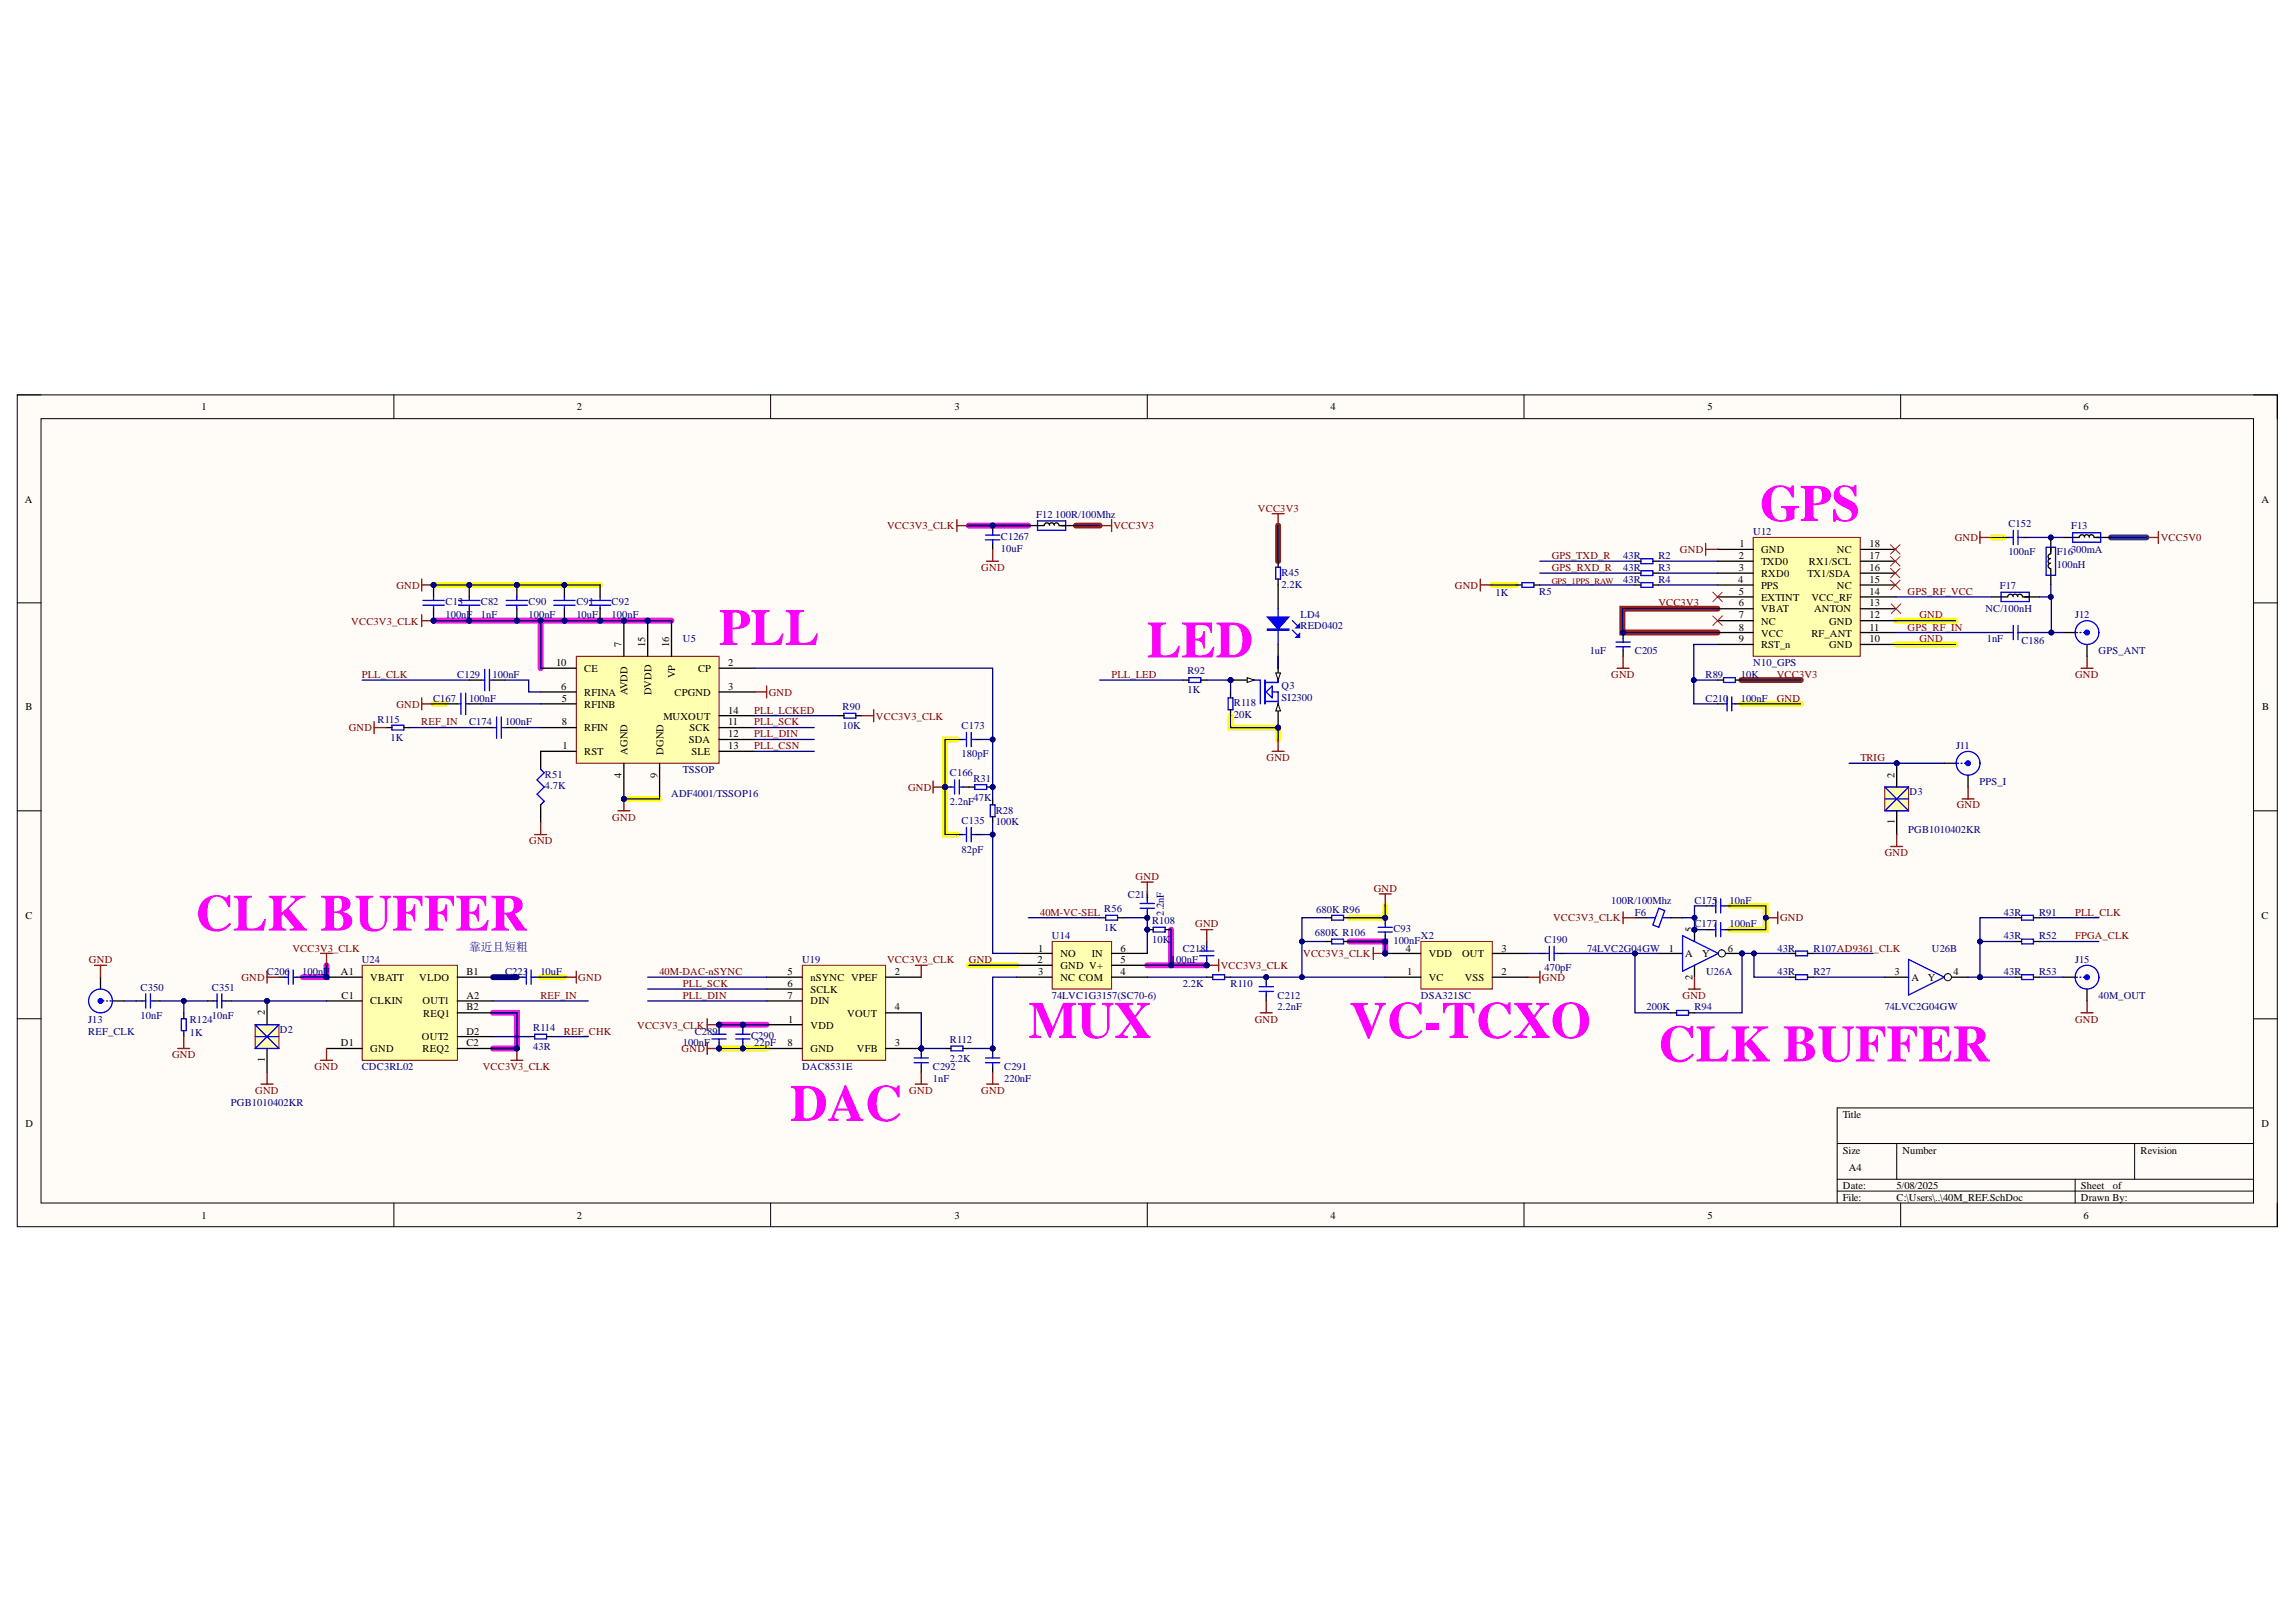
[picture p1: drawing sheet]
<svg xmlns="http://www.w3.org/2000/svg" width="297mm" height="210mm" viewBox="0 0 297 210" stroke-linecap="round" stroke-linejoin="round" font-family="sans-serif">
<defs><g id="words">
<g font-size="6.7" fill="#f0f">
<text x="227.7" y="67.4">GPS</text>
<text x="93" y="83.5">PLL</text>
<text x="148.4" y="85.1">LED</text>
<text x="25.3" y="120.4">CLK BUFFER</text>
<text x="133" y="134.3">MUX</text>
<text x="174.6" y="134.3">VC-TCXO</text>
<text x="214.5" y="137.4">CLK BUFFER</text>
<text x="102.2" y="145">DAC</text>
</g>
<text font-size="1.5" fill="#000080" x="60.7" y="123.1">靠近且短粗</text>
<g font-size="1.4">
<text x="26.1" y="53.1">1</text>
<text x="74.6" y="53.1">2</text>
<text x="123.5" y="53.1">3</text>
<text x="172.1" y="53.1">4</text>
<text x="220.9" y="53.1">5</text>
<text x="269.6" y="53.1">6</text>
<text x="3.2" y="65">A</text>
<text x="292.6" y="65">A</text>
<text x="225" y="70.8">1</text>
<text x="227.8" y="71.5">GND</text>
<text x="237.7" y="71.5">NC</text>
<text x="241.9" y="70.8">18</text>
<text x="224.9" y="75.4">4</text>
<text x="225" y="72.4">2</text>
<text x="225" y="73.9">3</text>
<text x="225" y="77">5</text>
<text x="227.8" y="73.2">TXD0</text>
<text x="227.8" y="74.7">RXD0</text>
<text x="227.8" y="76.2">PPS</text>
<text x="227.8" y="77.7">EXTINT</text>
<text x="233.8" y="74.7">TX1/SDA</text>
<text x="234" y="73.2">RX1/SCL</text>
<text x="234.3" y="77.7">VCC_RF</text>
<text x="237.7" y="76.2">NC</text>
<text x="241.9" y="77">14</text>
<text x="241.9" y="75.4">15</text>
<text x="241.9" y="73.9">16</text>
<text x="241.9" y="72.4">17</text>
<text x="80.4" y="83.7" transform="rotate(-90 80.4 83.7)">7</text>
<text x="83.4" y="83.7" transform="rotate(-90 83.4 83.7)">15</text>
<text x="86.6" y="83.7" transform="rotate(-90 86.6 83.7)">16</text>
<text x="225" y="78.5">6</text>
<text x="225" y="80">7</text>
<text x="225" y="81.6">8</text>
<text x="225" y="83.1">9</text>
<text x="227.8" y="79.2">VBAT</text>
<text x="227.8" y="80.9">NC</text>
<text x="227.8" y="82.4">VCC</text>
<text x="227.8" y="83.9">RST_n</text>
<text x="234.3" y="82.4">RF_ANT</text>
<text x="234.7" y="79.2">ANTON</text>
<text x="236.6" y="83.9">GND</text>
<text x="236.6" y="80.9">GND</text>
<text x="241.9" y="83.1">10</text>
<text x="241.9" y="81.6">11</text>
<text x="241.9" y="80">12</text>
<text x="241.9" y="78.5">13</text>
<text x="71.9" y="86.2">10</text>
<text x="72.6" y="89.3">6</text>
<text x="75.6" y="86.9">CE</text>
<text x="81.2" y="90" transform="rotate(-90 81.2 90)">AVDD</text>
<text x="84.3" y="90" transform="rotate(-90 84.3 90)">DVDD</text>
<text x="87.3" y="87.7" transform="rotate(-90 87.3 87.7)">VP</text>
<text x="90.3" y="86.9">CP</text>
<text x="94.2" y="86.2">2</text>
<text x="94.2" y="89.3">3</text>
<text x="3.3" y="91.9">B</text>
<text x="72.7" y="90.8">5</text>
<text x="72.7" y="93.9">8</text>
<text x="75.6" y="90.1">RFINA</text>
<text x="75.6" y="91.6">RFINB</text>
<text x="75.6" y="94.6">RFIN</text>
<text x="85.8" y="93.1">MUXOUT</text>
<text x="87.3" y="90.1">CPGND</text>
<text x="89.2" y="94.6">SCK</text>
<text x="94.2" y="92.4">14</text>
<text x="94.2" y="93.9">11</text>
<text x="94.2" y="95.4">12</text>
<text x="292.7" y="91.9">B</text>
<text x="72.8" y="96.9">1</text>
<text x="75.6" y="97.8">RST</text>
<text x="80.4" y="100.6" transform="rotate(-90 80.4 100.6)">4</text>
<text x="81.2" y="97.7" transform="rotate(-90 81.2 97.7)">AGND</text>
<text x="85.1" y="100.6" transform="rotate(-90 85.1 100.6)">9</text>
<text x="85.8" y="97.7" transform="rotate(-90 85.8 97.7)">DGND</text>
<text x="89.1" y="96.2">SDA</text>
<text x="89.5" y="97.8">SLE</text>
<text x="94.2" y="96.9">13</text>
<text x="245.1" y="100.6" transform="rotate(-90 245.1 100.6)">2</text>
<text x="245.1" y="106.6" transform="rotate(-90 245.1 106.6)">1</text>
<text x="3.3" y="118.9">C</text>
<text x="292.6" y="118.9">C</text>
<text x="134.2" y="124.7">2</text>
<text x="134.3" y="123.1">1</text>
<text x="137.2" y="123.9">NO</text>
<text x="137.2" y="125.4">GND V+</text>
<text x="141.3" y="123.9">IN</text>
<text x="145" y="124.7">5</text>
<text x="145" y="123.1">6</text>
<text x="181.9" y="123.1">4</text>
<text x="184.8" y="123.9">VDD</text>
<text x="189.2" y="123.9">OUT</text>
<text x="194.2" y="123.1">3</text>
<text x="215.9" y="123.1">1</text>
<text x="218" y="123.9">A</text>
<text x="218.9" y="120.6" transform="rotate(-90 218.9 120.6)">5</text>
<text x="220.2" y="123.9">Y</text>
<text x="223.5" y="123.1">6</text>
<text x="34.3" y="131.3" transform="rotate(-90 34.3 131.3)">2</text>
<text x="44.1" y="126.2">A1</text>
<text x="44.2" y="129.2">C1</text>
<text x="47.9" y="126.9">VBATT</text>
<text x="47.9" y="130">CLKIN</text>
<text x="54.3" y="126.9">VLDO</text>
<text x="54.7" y="130">OUT1</text>
<text x="54.8" y="131.6">REQ1</text>
<text x="60.3" y="126.2">B1</text>
<text x="60.3" y="129.2">A2</text>
<text x="60.3" y="130.8">B2</text>
<text x="101.9" y="126.2">5</text>
<text x="101.9" y="127.7">6</text>
<text x="101.9" y="129.2">7</text>
<text x="104.9" y="126.9">nSYNC VPEF</text>
<text x="104.9" y="128.5">SCLK</text>
<text x="104.9" y="130">DIN</text>
<text x="109.6" y="131.6">VOUT</text>
<text x="115.8" y="126.2">2</text>
<text x="115.8" y="130.8">4</text>
<text x="134.3" y="126.2">3</text>
<text x="137.2" y="126.9">NC COM</text>
<text x="145" y="126.2">4</text>
<text x="182" y="126.2">1</text>
<text x="184.8" y="126.9">VC</text>
<text x="189.5" y="126.9">VSS</text>
<text x="194.2" y="126.2">2</text>
<text x="218.9" y="126.8" transform="rotate(-90 218.9 126.8)">2</text>
<text x="245.1" y="126.2">3</text>
<text x="247.3" y="126.9">A</text>
<text x="249.4" y="126.9">Y</text>
<text x="252.7" y="126.2">4</text>
<text x="34.3" y="137.4" transform="rotate(-90 34.3 137.4)">1</text>
<text x="44.1" y="135.4">D1</text>
<text x="47.9" y="136.2">GND</text>
<text x="54.6" y="134.6">OUT2</text>
<text x="54.7" y="136.2">REQ2</text>
<text x="60.3" y="135.4">C2</text>
<text x="60.3" y="133.9">D2</text>
<text x="101.9" y="135.4">8</text>
<text x="102" y="132.4">1</text>
<text x="104.9" y="133.1">VDD</text>
<text x="104.9" y="136.2">GND</text>
<text x="110.9" y="136.2">VFB</text>
<text x="115.8" y="135.4">3</text>
<text x="3.3" y="145.8">D</text>
<text x="238.4" y="144.6">Title</text>
<text x="238.4" y="149.3">Size</text>
<text x="246.1" y="149.3">Number</text>
<text x="276.9" y="149.3">Revision</text>
<text x="292.6" y="145.8">D</text>
<text x="238.4" y="153.8">Date:</text>
<text x="238.4" y="155.4">File:</text>
<text x="239.2" y="151.6">A4</text>
<text x="245.4" y="153.8">5/08/2025</text>
<text x="245.4" y="155.4">C:\Users\..\40M_REF.SchDoc</text>
<text x="269.2" y="153.8">Sheet</text>
<text x="269.2" y="155.4">Drawn By:</text>
<text x="273.3" y="153.8">of</text>
<text x="26.1" y="157.7">1</text>
<text x="74.6" y="157.7">2</text>
<text x="123.5" y="157.7">3</text>
<text x="172.1" y="157.7">4</text>
<text x="220.9" y="157.7">5</text>
<text x="269.6" y="157.7">6</text>
</g>
<g font-size="1.4" fill="#800000">
<text x="114.8" y="68.5">VCC3V3_CLK</text>
<text x="144" y="68.5">VCC3V3</text>
<text x="162.8" y="66.2">VCC3V3</text>
<text x="217.3" y="71.5">GND</text>
<text x="252.9" y="70">GND</text>
<text x="279.5" y="70">VCC5V0</text>
<text x="51.3" y="76.2">GND</text>
<text x="127" y="73.9">GND</text>
<text x="188.2" y="76.2">GND</text>
<text x="200.8" y="72.4">GPS_TXD_R</text>
<text x="200.8" y="73.9">GPS_RXD_R</text>
<text x="246.8" y="77">GPS_RF_VCC</text>
<text x="45.4" y="80.9">VCC3V3_CLK</text>
<text x="214.5" y="78.5">VCC3V3</text>
<text x="246.8" y="81.6">GPS_RF_IN</text>
<text x="248.3" y="80">GND</text>
<text x="248.3" y="83.1">GND</text>
<text x="46.8" y="87.7">PLL_CLK</text>
<text x="143.8" y="87.7">PLL_LED</text>
<text x="208.5" y="87.7">GND</text>
<text x="229.9" y="87.7">VCC3V3</text>
<text x="268.5" y="87.7">GND</text>
<text x="45.1" y="94.6">GND</text>
<text x="51.3" y="91.6">GND</text>
<text x="54.5" y="93.9">REF_IN</text>
<text x="97.6" y="93.9">PLL_SCK</text>
<text x="97.6" y="95.4">PLL_DIN</text>
<text x="97.6" y="92.4">PLL_LCKED</text>
<text x="99.4" y="90.1">GND</text>
<text x="113.3" y="93.1">VCC3V3_CLK</text>
<text x="229.9" y="90.8">GND</text>
<text x="97.6" y="96.9">PLL_CSN</text>
<text x="163.9" y="98.5">GND</text>
<text x="240.7" y="98.5">TRIG</text>
<text x="79.2" y="106.2">GND</text>
<text x="117.5" y="102.3">GND</text>
<text x="253.1" y="104.6">GND</text>
<text x="68.5" y="109.3">GND</text>
<text x="146.9" y="113.8">GND</text>
<text x="243.8" y="110.8">GND</text>
<text x="134.6" y="118.5">40M-VC-SEL</text>
<text x="177.7" y="115.4">GND</text>
<text x="200.9" y="119.3">VCC3V3_CLK</text>
<text x="230.3" y="119.3">GND</text>
<text x="268.5" y="118.5">PLL_CLK</text>
<text x="11.5" y="124.7">GND</text>
<text x="37.8" y="123.1">VCC3V3_CLK</text>
<text x="114.8" y="124.7">VCC3V3_CLK</text>
<text x="125.3" y="124.7">GND</text>
<text x="154.6" y="120">GND</text>
<text x="157.9" y="125.4">VCC3V3_CLK</text>
<text x="168.6" y="123.9">VCC3V3_CLK</text>
<text x="268.5" y="121.5">FPGA_CLK</text>
<text x="31.2" y="126.9">GND</text>
<text x="69.9" y="129.2">REF_IN</text>
<text x="74.8" y="126.9">GND</text>
<text x="85.3" y="126.2">40M-DAC-nSYNC</text>
<text x="88.4" y="127.7">PLL_SCK</text>
<text x="88.4" y="129.2">PLL_DIN</text>
<text x="199.5" y="126.9">GND</text>
<text x="217.7" y="129.2">GND</text>
<text x="22.3" y="136.9">GND</text>
<text x="73" y="133.9">REF_CHK</text>
<text x="82.4" y="133.1">VCC3V3_CLK</text>
<text x="88.2" y="136.2">GND</text>
<text x="162.3" y="132.4">GND</text>
<text x="268.5" y="132.4">GND</text>
<text x="33" y="141.6">GND</text>
<text x="40.7" y="138.4">GND</text>
<text x="62.5" y="138.4">VCC3V3_CLK</text>
<text x="117.6" y="141.6">GND</text>
<text x="127" y="141.6">GND</text>
</g>
<g font-size="1.4" fill="#000080">
<text x="129.5" y="69.9">C1267</text>
<text x="129.5" y="71.5">10uF</text>
<text x="134.1" y="67">F12</text>
<text x="136.5" y="67">100R/100Mhz</text>
<text x="226.8" y="69.3">U12</text>
<text x="259.8" y="68.2">C152</text>
<text x="259.8" y="71.9">100nF</text>
<text x="266.1" y="71.9">F16300mA</text>
<text x="267.9" y="68.5">F13</text>
<text x="165.8" y="74.5">R45</text>
<text x="165.8" y="76">2.2K</text>
<text x="193.5" y="77.1">1K</text>
<text x="199.1" y="77">R5</text>
<text x="210" y="75.4">43R</text>
<text x="210" y="73.9">43R</text>
<text x="210" y="72.4">43R</text>
<text x="214.5" y="75.4">R4</text>
<text x="214.5" y="73.9">R3</text>
<text x="214.5" y="72.4">R2</text>
<text x="258.7" y="76.2">F17</text>
<text x="266.1" y="73.5">100nH</text>
<text x="57.6" y="78.3">C13</text>
<text x="57.6" y="79.9">100nF</text>
<text x="62.2" y="78.3">C82</text>
<text x="62.2" y="79.9">1nF</text>
<text x="68.4" y="78.3">C90</text>
<text x="68.4" y="79.9">100nF</text>
<text x="74.6" y="78.3">C91</text>
<text x="74.6" y="79.9">10uF</text>
<text x="79.1" y="78.3">C92</text>
<text x="79.1" y="79.9">100nF</text>
<text x="88.4" y="83.1">U5</text>
<text x="168.3" y="79.9">LD4</text>
<text x="168.3" y="81.4">RED0402</text>
<text x="256.9" y="79.2">NC/100nH</text>
<text x="257" y="83.1">1nF</text>
<text x="261.5" y="83.3">C186</text>
<text x="268.5" y="80">J12</text>
<text x="59.2" y="87.7">C129</text>
<text x="63.7" y="87.7">100nF</text>
<text x="153.6" y="87.3">R92</text>
<text x="153.6" y="89.7">1K</text>
<text x="165.8" y="89.1">Q3</text>
<text x="205.7" y="84.7">1uF</text>
<text x="211.5" y="84.7">C205</text>
<text x="220.6" y="87.7">R89</text>
<text x="225.2" y="87.7">10K</text>
<text x="226.8" y="86.2">N10_GPS</text>
<text x="271.5" y="84.7">GPS_ANT</text>
<text x="48.8" y="93.5">R115</text>
<text x="50.5" y="95.9">1K</text>
<text x="56" y="90.8">C167</text>
<text x="60.7" y="90.8">100nF</text>
<text x="60.7" y="93.9">C174</text>
<text x="65.3" y="93.9">100nF</text>
<text x="109" y="91.8">R90</text>
<text x="109" y="94.4">10K</text>
<text x="124.4" y="94.4">C173</text>
<text x="159.6" y="91.4">R118</text>
<text x="159.6" y="92.9">20K</text>
<text x="165.8" y="90.7">SI2300</text>
<text x="220.6" y="90.8">C210</text>
<text x="225.2" y="90.8">100nF</text>
<text x="70.5" y="100.6">R51</text>
<text x="88.4" y="100.1">TSSOP</text>
<text x="122.9" y="100.5">C166</text>
<text x="124.4" y="98">180pF</text>
<text x="125.9" y="101.2">R31</text>
<text x="253.1" y="96.9">J11</text>
<text x="256.1" y="101.6">PPS_I</text>
<text x="70.5" y="102.2">4.7K</text>
<text x="86.8" y="103.1">ADF4001/TSSOP16</text>
<text x="122.9" y="104.2">2.2nF</text>
<text x="124.4" y="106.6">C135</text>
<text x="125.9" y="103.6">47K</text>
<text x="128.8" y="105.3">R28</text>
<text x="128.8" y="106.8">100K</text>
<text x="246.9" y="107.7">PGB1010402KR</text>
<text x="247" y="102.9">D3</text>
<text x="124.4" y="110.4">82pF</text>
<text x="142.9" y="118.1">R56</text>
<text x="145.9" y="116.2">C211</text>
<text x="149" y="119.6">R108</text>
<text x="150.6" y="118.5" transform="rotate(-90 150.6 118.5)">2.2nF</text>
<text x="170.3" y="118.2">680K R96</text>
<text x="208.5" y="117">100R/100Mhz</text>
<text x="211.5" y="118.5">F6</text>
<text x="219.2" y="117">C175</text>
<text x="223.8" y="117">10nF</text>
<text x="259.2" y="118.5">43R</text>
<text x="263.8" y="118.5">R91</text>
<text x="46.8" y="124.7">U24</text>
<text x="103.8" y="124.7">U19</text>
<text x="136.1" y="121.5">U14</text>
<text x="142.9" y="120.5">1K</text>
<text x="149" y="122">10K</text>
<text x="151.5" y="124.7">100nF</text>
<text x="153" y="123.1">C218</text>
<text x="170.1" y="121.1">680K R106</text>
<text x="180.3" y="120.6">C93</text>
<text x="180.3" y="122.2">100nF</text>
<text x="183.8" y="121.5">X2</text>
<text x="199.8" y="122">C190</text>
<text x="199.8" y="125.7">470pF</text>
<text x="205.3" y="123.1">74LVC2G04GW</text>
<text x="219.2" y="120">C177</text>
<text x="223.8" y="120">100nF</text>
<text x="229.9" y="123.1">43R</text>
<text x="234.6" y="123.1">R107AD9361_CLK</text>
<text x="249.9" y="123.1">U26B</text>
<text x="259.2" y="121.5">43R</text>
<text x="263.8" y="121.5">R52</text>
<text x="268.5" y="124.7">J15</text>
<text x="18.2" y="128.2">C350</text>
<text x="18.2" y="131.9">10nF</text>
<text x="27.4" y="128.2">C351</text>
<text x="27.4" y="131.9">10nF</text>
<text x="34.5" y="126.2">C206</text>
<text x="39.1" y="126.2">100nF</text>
<text x="65.3" y="126.2">C223</text>
<text x="69.9" y="126.2">10uF</text>
<text x="136.1" y="129.2">74LVC1G3157(SC70-6)</text>
<text x="153" y="127.7">2.2K</text>
<text x="159.2" y="127.7">R110</text>
<text x="165.3" y="129.2">C212</text>
<text x="165.3" y="130.8">2.2nF</text>
<text x="183.8" y="129.2">DSA321SC</text>
<text x="213" y="130.8">200K</text>
<text x="219.2" y="130.8">R94</text>
<text x="220.7" y="126.2">U26A</text>
<text x="229.9" y="126.2">43R</text>
<text x="234.6" y="126.2">R27</text>
<text x="243.8" y="130.8">74LVC2G04GW</text>
<text x="259.2" y="126.2">43R</text>
<text x="263.8" y="126.2">R53</text>
<text x="271.5" y="129.2">40M_OUT</text>
<text x="11.4" y="132.4">J13</text>
<text x="11.4" y="133.9">REF_CLK</text>
<text x="24.5" y="132.4">R124</text>
<text x="24.5" y="134.1">1K</text>
<text x="36.2" y="133.7">D2</text>
<text x="69" y="133.4">R114</text>
<text x="69" y="135.8">43R</text>
<text x="88.4" y="135.4">100nF</text>
<text x="89.9" y="133.9">C289</text>
<text x="97.2" y="134.5">C290</text>
<text x="97.6" y="135.4">22pF</text>
<text x="122.9" y="135">R112</text>
<text x="122.9" y="137.4">2.2K</text>
<text x="29.9" y="143.1">PGB1010402KR</text>
<text x="46.8" y="138.4">CDC3RL02</text>
<text x="103.8" y="138.4">DAC8531E</text>
<text x="120.7" y="138.4">C292</text>
<text x="120.7" y="140.1">1nF</text>
<text x="129.9" y="138.4">C291</text>
<text x="129.9" y="140.1">220nF</text>
</g>
<text font-size="1.1" fill="#800000" x="200.8" y="75.5">GPS_1PPS_RAW</text>
</g></defs>
<path d="M2.2 51.1h292.4v107.6h-292.4z" fill-rule="evenodd" fill="#fffcf8"/>
<path d="M2.2 51.1h292.4v107.6h-292.4z" fill="none" stroke="#000" stroke-width=".13"/>
<path d="M5.3 54.2h286.2v101.5h-286.2z" fill-rule="evenodd" fill="#fffcf8"/>
<g fill="none" stroke="#000" stroke-width=".13">
<path d="M2.2 51.1h3.1M5.3 54.2h286.2v101.5h-286.2zM51 51.1v3.1M99.7 51.1v3.1M148.4 51.1v3.1M197.2 51.1v3.1M245.9 51.1v3.1M291.5 51.1h3.1v3.1M2.2 78h3.1M291.5 78h3.1M2.2 104.9h3.1M291.5 104.9h3.1"/>
<path d="M2.2 131.8h3.1M291.5 131.8h3.1M51 155.7v3M99.7 155.7v3M148.4 155.7v3M197.2 155.7v3M237.7 148h53.8M237.7 152.6h53.8M237.7 154.1h53.8M245.4 148v4.6M245.9 155.7v3M268.5 152.6v3.1"/>
<path d="M276.2 148v4.6M291.5 143.4h-53.8v12.3M294.6 155.7v3"/>
</g>
<g fill="none" stroke="#ff0" stroke-width=".76">
<path d="M56.1 75.7h21.5M193.1 75.7h3M257.7 69.6h1.5M56.1 91.1h1.5M123.8 95.7h-1.5v12.3h1.5M159.2 92.6v1.6h6.2v1.5M225.3 91.1h7.7M245.3 80.3h7.7M245.3 83.4h7.7M80.7 103.4h4.6M179.2 117.2v1.6h-4.6M223.8 117.2h4.6v3.1h-4.6"/>
<path d="M69.9 126.5h3.1M93 135.7h6.2M125.3 124.9h6.2"/>
</g>
<path d="M139.2 68h3.1M165.4 68v4.6M222.2 78.8h-12.3v3.1h12.3M225.3 88h7.7" fill="none" stroke="#c00" stroke-width=".76"/>
<path d="M125.3 68h7.7M56.1 80.3h30.8M69.9 80.3v6.2M42.2 124.9v1.6h-3M63.8 131.1h3.1v4.6h-3.1M93 132.6h6.2M148.4 124.9h7.7M151.5 120.3v4.6M174.6 121.8h4.6v1.6" fill="none" stroke="#90f" stroke-width=".76"/>
<path d="M273.1 69.6h4.6" fill="none" stroke="#351c75" stroke-width=".76"/>
<path d="M164.6 97.2h1.5M165.4 95.7v1.5" fill="none" stroke="#800000" stroke-width=".17"/>
<circle cx="159.2" cy="88" r=".31" fill="#000080"/>
<circle cx="159.2" cy="88" r=".31" fill="none" stroke="#000080" stroke-width=".13"/>
<circle cx="165.4" cy="94.2" r=".31" fill="#000080"/>
<circle cx="165.4" cy="94.2" r=".31" fill="none" stroke="#000080" stroke-width=".13"/>
<path d="M159.2 88h3.1" fill="none" stroke="#000" stroke-width=".17"/>
<path d="M161.4 87.7l.9 .3-.9 .3z" fill="#f8fcff"/>
<path d="M161.4 87.7l.9 .3-.9 .3z" fill="none" stroke="#000" stroke-width=".13"/>
<circle cx="159.2" cy="88" r=".31" fill="#000080"/>
<circle cx="159.2" cy="88" r=".31" fill="none" stroke="#000080" stroke-width=".13"/>
<path d="M165.4 84.9v3.1" fill="none" stroke="#000" stroke-width=".17"/>
<path d="M165 87.1h.7l-.3 .9z" fill="#f8fcff"/>
<path d="M165 87.1h.7l-.3 .9z" fill="none" stroke="#000" stroke-width=".13"/>
<path d="M165.4 91.1v3.1" fill="none" stroke="#000" stroke-width=".17"/>
<path d="M165.4 91.1l.3 .9h-.7z" fill="#f8fcff"/>
<path d="M165.4 91.1l.3 .9h-.7z" fill="none" stroke="#000" stroke-width=".13"/>
<circle cx="165.4" cy="94.2" r=".31" fill="#000080"/>
<circle cx="165.4" cy="94.2" r=".31" fill="none" stroke="#000080" stroke-width=".13"/>
<path d="M165.4 78.8v4.6M162.3 88h.7v3.1M163.7 88v3.1M163.7 90.8h1.7M163.8 89.5l.8-.7v1.5zM164.6 89.5h.8v1.6M165.4 88v.3h-1.7M167.2 81.6l.6 .6M167.2 80.3l.6 .6" fill="none" stroke="#00f" stroke-width=".17"/>
<path d="M165.4 75.7v3.1M165.4 83.4v3.1" fill="none" stroke="#000" stroke-width=".17"/>
<path d="M164 79.9h2.7l-1.3 1.5z" fill="#00f"/>
<path d="M164 79.9h2.7l-1.3 1.5zM164 81.4h2.7v.2h-2.7z" fill="none" stroke="#00f" stroke-width=".17"/>
<path d="M164 81.5h2.7" fill="none" stroke="#00f" stroke-width=".15"/>
<path d="M167.7 82.5l.4-.5v.5z" fill="#00f"/>
<path d="M167.7 82.5l.4-.5v.5z" fill="none" stroke="#00f" stroke-width=".17"/>
<path d="M168.1 80.8v.4h-.4z" fill="#00f"/>
<path d="M165 73.4h.7v1.5h-.7zM153.8 87.7h1.5v.6h-1.5zM158.9 90.3h.6v1.6h-.6zM168.1 80.8v.4h-.4z" fill="none" stroke="#00f" stroke-width=".17"/>
<path d="M165.4 72.6v.8M165.4 74.9v.8M153 88h.8M155.3 88h.8M159.2 89.5v.8M159.2 91.9v.7M266.9 126.5h1.6M270 128v1.5" fill="none" stroke="#000" stroke-width=".17"/>
<path d="M269.2 131.1h1.6M270 129.5v1.6" fill="none" stroke="#800000" stroke-width=".17"/>
<circle cx="270" cy="126.5" r=".31" fill="#00f"/>
<g fill="none" stroke="#00f" stroke-width=".17">
<path d="M134.2 67.4h3.7v1.2h-3.7zM200 123.4h.4M200.4 122.5v1.8M201.1 123.4h.4M201.1 122.5v1.8M268.6 126.5h.2M269.1 126.5h.1M269.5 126.5h.2"/>
<circle cx="270" cy="126.5" r="1.54"/>
<circle cx="270" cy="126.5" r=".31"/>
</g>
<path d="M123.8 67.2v1.6M123.8 68h1.5M142.3 68h1.5M143.8 67.2v1.6" fill="none" stroke="#800000" stroke-width=".17"/>
<path d="M133 68h2.1M135.1 68a.35 .35 0 0 1 .3-.3 .35 .35 0 0 1 .4 .3M135.8 67.8a.36 .36 0 0 1 .3-.1 .36 .36 0 0 1 .3 .3M136.4 67.8a.35 .35 0 0 1 .3-.1 .35 .35 0 0 1 .3 .3M137 68h.9M138 68h1.2M199.2 123.4h.8M201.5 123.4h.8" fill="none" stroke="#000" stroke-width=".17"/>
<circle cx="66.9" cy="80.3" r=".31" fill="#000080"/>
<circle cx="66.9" cy="80.3" r=".31" fill="none" stroke="#000080" stroke-width=".13"/>
<circle cx="66.9" cy="75.7" r=".31" fill="#000080"/>
<circle cx="66.9" cy="75.7" r=".31" fill="none" stroke="#000080" stroke-width=".13"/>
<path d="M66.9 78.8v1.5" fill="none" stroke="#000" stroke-width=".17"/>
<circle cx="66.9" cy="80.3" r=".31" fill="#000080"/>
<circle cx="66.9" cy="80.3" r=".31" fill="none" stroke="#000080" stroke-width=".13"/>
<path d="M66.9 75.7v1.5" fill="none" stroke="#000" stroke-width=".17"/>
<circle cx="66.9" cy="75.7" r=".31" fill="#000080"/>
<circle cx="66.9" cy="75.7" r=".31" fill="none" stroke="#000080" stroke-width=".13"/>
<g fill="none" stroke="#00f" stroke-width=".17">
<path d="M65.5 77.7h2.8M65.5 78.3h2.8M66.9 77.2v.5M66.9 78.3v.5M59.2 91.1h.4M59.6 89.7v2.8M60.2 91.1h.5M60.2 89.7v2.8M62.2 88h.5M62.7 86.6v2.8M63.3 88h.5M63.3 86.6v2.8"/>
<path d="M69.9 99.5l.5 .5-.9 .9 .9 .9-.9 1 .9 .9-.5 .5"/>
</g>
<path d="M57.6 91.1h1.6M60.7 88h1.5M60.7 91.1h1.5M63.8 88h1.5M69.9 97.2v2.3M69.9 104.2v2.3" fill="none" stroke="#000" stroke-width=".17"/>
<path d="M54.6 90.3v1.6M54.6 91.1h1.5M79.9 104.9h1.6M80.7 103.4v1.5" fill="none" stroke="#800000" stroke-width=".17"/>
<circle cx="80.7" cy="103.4" r=".31" fill="#000080"/>
<circle cx="80.7" cy="103.4" r=".31" fill="none" stroke="#000080" stroke-width=".13"/>
<path d="M69.2 108h1.5M69.9 106.5v1.5" fill="none" stroke="#800000" stroke-width=".17"/>
<circle cx="80.7" cy="103.4" r=".31" fill="#000080"/>
<circle cx="80.7" cy="103.4" r=".31" fill="none" stroke="#000080" stroke-width=".13"/>
<circle cx="80.7" cy="80.3" r=".31" fill="#000080"/>
<circle cx="80.7" cy="80.3" r=".31" fill="none" stroke="#000080" stroke-width=".13"/>
<circle cx="83.8" cy="80.3" r=".31" fill="#000080"/>
<circle cx="83.8" cy="80.3" r=".31" fill="none" stroke="#000080" stroke-width=".13"/>
<path d="M74.6 84.9h18.4v13.9h-18.4z" fill-rule="evenodd" fill="#ffffb0"/>
<path d="M74.6 84.9h18.4v13.9h-18.4z" fill="none" stroke="#800000" stroke-width=".13"/>
<path d="M69.9 86.5h4.7M69.9 89.5h4.7M69.9 91.1h4.7M69.9 94.2h4.7M69.9 97.2h4.7M80.7 98.8v4.6" fill="none" stroke="#000" stroke-width=".17"/>
<circle cx="80.7" cy="103.4" r=".31" fill="#000080"/>
<circle cx="80.7" cy="103.4" r=".31" fill="none" stroke="#000080" stroke-width=".13"/>
<path d="M80.7 80.3v4.6M85.3 98.8v4.6" fill="none" stroke="#000" stroke-width=".17"/>
<circle cx="80.7" cy="80.3" r=".31" fill="#000080"/>
<circle cx="80.7" cy="80.3" r=".31" fill="none" stroke="#000080" stroke-width=".13"/>
<path d="M83.8 80.3v4.6" fill="none" stroke="#000" stroke-width=".17"/>
<circle cx="83.8" cy="80.3" r=".31" fill="#000080"/>
<circle cx="83.8" cy="80.3" r=".31" fill="none" stroke="#000080" stroke-width=".13"/>
<path d="M86.9 80.3v4.6M93 86.5h4.6M93 89.5h4.6M93 92.6h4.6M93 94.2h4.6M93 95.7h4.6M93 97.2h4.6" fill="none" stroke="#000" stroke-width=".17"/>
<circle cx="73" cy="80.3" r=".31" fill="#000080"/>
<circle cx="73" cy="80.3" r=".31" fill="none" stroke="#000080" stroke-width=".13"/>
<circle cx="73" cy="75.7" r=".31" fill="#000080"/>
<circle cx="73" cy="75.7" r=".31" fill="none" stroke="#000080" stroke-width=".13"/>
<path d="M73 78.8v1.5" fill="none" stroke="#000" stroke-width=".17"/>
<circle cx="73" cy="80.3" r=".31" fill="#000080"/>
<circle cx="73" cy="80.3" r=".31" fill="none" stroke="#000080" stroke-width=".13"/>
<path d="M73 75.7v1.5" fill="none" stroke="#000" stroke-width=".17"/>
<circle cx="73" cy="75.7" r=".31" fill="#000080"/>
<circle cx="73" cy="75.7" r=".31" fill="none" stroke="#000080" stroke-width=".13"/>
<path d="M71.6 77.7h2.8M71.6 78.3h2.8M73 77.2v.5M73 78.3v.5" fill="none" stroke="#00f" stroke-width=".17"/>
<circle cx="60.7" cy="80.3" r=".31" fill="#000080"/>
<circle cx="60.7" cy="80.3" r=".31" fill="none" stroke="#000080" stroke-width=".13"/>
<circle cx="60.7" cy="75.7" r=".31" fill="#000080"/>
<circle cx="60.7" cy="75.7" r=".31" fill="none" stroke="#000080" stroke-width=".13"/>
<path d="M60.7 78.8v1.5" fill="none" stroke="#000" stroke-width=".17"/>
<circle cx="60.7" cy="80.3" r=".31" fill="#000080"/>
<circle cx="60.7" cy="80.3" r=".31" fill="none" stroke="#000080" stroke-width=".13"/>
<path d="M60.7 75.7v1.5" fill="none" stroke="#000" stroke-width=".17"/>
<circle cx="60.7" cy="75.7" r=".31" fill="#000080"/>
<circle cx="60.7" cy="75.7" r=".31" fill="none" stroke="#000080" stroke-width=".13"/>
<path d="M59.3 77.7h2.8M59.3 78.3h2.8M60.7 77.2v.5M60.7 78.3v.5" fill="none" stroke="#00f" stroke-width=".17"/>
<circle cx="77.6" cy="80.3" r=".31" fill="#000080"/>
<circle cx="77.6" cy="80.3" r=".31" fill="none" stroke="#000080" stroke-width=".13"/>
<path d="M77.6 78.8v1.5" fill="none" stroke="#000" stroke-width=".17"/>
<circle cx="77.6" cy="80.3" r=".31" fill="#000080"/>
<circle cx="77.6" cy="80.3" r=".31" fill="none" stroke="#000080" stroke-width=".13"/>
<path d="M77.6 75.7v1.5" fill="none" stroke="#000" stroke-width=".17"/>
<path d="M76.2 77.7h2.8M76.2 78.3h2.8M77.6 77.2v.5M77.6 78.3v.5" fill="none" stroke="#00f" stroke-width=".17"/>
<circle cx="128.4" cy="101.8" r=".31" fill="#000080"/>
<circle cx="128.4" cy="101.8" r=".31" fill="none" stroke="#000080" stroke-width=".13"/>
<path d="M126.1 101.5h1.5v.7h-1.5z" fill="none" stroke="#00f" stroke-width=".17"/>
<path d="M127.6 101.8h.8" fill="none" stroke="#000" stroke-width=".17"/>
<circle cx="128.4" cy="101.8" r=".31" fill="#000080"/>
<circle cx="128.4" cy="101.8" r=".31" fill="none" stroke="#000080" stroke-width=".13"/>
<path d="M123.8 95.7h.8M126.1 95.7h.8M125.3 101.8h.8" fill="none" stroke="#000" stroke-width=".17"/>
<path d="M124.6 95.7h.4M125 94.8v1.8M125.6 95.7h.5M125.6 94.8v1.8" fill="none" stroke="#00f" stroke-width=".17"/>
<path d="M97.6 89.5h1.6M99.2 88.8v1.5" fill="none" stroke="#800000" stroke-width=".17"/>
<circle cx="56.1" cy="80.3" r=".31" fill="#000080"/>
<circle cx="56.1" cy="80.3" r=".31" fill="none" stroke="#000080" stroke-width=".13"/>
<circle cx="56.1" cy="75.7" r=".31" fill="#000080"/>
<circle cx="56.1" cy="75.7" r=".31" fill="none" stroke="#000080" stroke-width=".13"/>
<path d="M56.1 78.8v1.5" fill="none" stroke="#000" stroke-width=".17"/>
<circle cx="56.1" cy="80.3" r=".31" fill="#000080"/>
<circle cx="56.1" cy="80.3" r=".31" fill="none" stroke="#000080" stroke-width=".13"/>
<path d="M56.1 75.7v1.5" fill="none" stroke="#000" stroke-width=".17"/>
<circle cx="56.1" cy="75.7" r=".31" fill="#000080"/>
<circle cx="56.1" cy="75.7" r=".31" fill="none" stroke="#000080" stroke-width=".13"/>
<path d="M54.7 77.7h2.8M54.7 78.3h2.8M56.1 77.2v.5M56.1 78.3v.5M124.6 108h.4M125 107.1v1.8M125.6 108h.5M125.6 107.1v1.8M128.1 104.2h.6v1.5h-.6z" fill="none" stroke="#00f" stroke-width=".17"/>
<path d="M123.8 108h.8M126.1 108h.8M128.4 103.4v.8M128.4 105.7v.8" fill="none" stroke="#000" stroke-width=".17"/>
<circle cx="179.2" cy="123.4" r=".31" fill="#000080"/>
<circle cx="179.2" cy="123.4" r=".31" fill="none" stroke="#000080" stroke-width=".13"/>
<path d="M183.8 121.8h9.3v6.2h-9.3z" fill-rule="evenodd" fill="#ffffb0"/>
<path d="M183.8 121.8h9.3v6.2h-9.3z" fill="none" stroke="#800000" stroke-width=".13"/>
<path d="M179.2 123.4h4.6" fill="none" stroke="#000" stroke-width=".17"/>
<circle cx="179.2" cy="123.4" r=".31" fill="#000080"/>
<circle cx="179.2" cy="123.4" r=".31" fill="none" stroke="#000080" stroke-width=".13"/>
<path d="M179.2 126.5h4.6M193.1 126.5h4.6M193.1 123.4h4.6" fill="none" stroke="#000" stroke-width=".17"/>
<path d="M178.4 115.7h1.6M179.2 115.7v1.5" fill="none" stroke="#800000" stroke-width=".17"/>
<circle cx="179.2" cy="121.8" r=".31" fill="#000080"/>
<circle cx="179.2" cy="121.8" r=".31" fill="none" stroke="#000080" stroke-width=".13"/>
<circle cx="179.2" cy="118.8" r=".31" fill="#000080"/>
<circle cx="179.2" cy="118.8" r=".31" fill="none" stroke="#000080" stroke-width=".13"/>
<path d="M179.2 121.1v.7" fill="none" stroke="#000" stroke-width=".17"/>
<circle cx="179.2" cy="121.8" r=".31" fill="#000080"/>
<circle cx="179.2" cy="121.8" r=".31" fill="none" stroke="#000080" stroke-width=".13"/>
<path d="M179.2 118.8v.7" fill="none" stroke="#000" stroke-width=".17"/>
<circle cx="179.2" cy="118.8" r=".31" fill="#000080"/>
<circle cx="179.2" cy="118.8" r=".31" fill="none" stroke="#000080" stroke-width=".13"/>
<path d="M179.2 119.5v.5M178.3 120h1.8M178.3 120.6h1.8M179.2 120.6v.5" fill="none" stroke="#00f" stroke-width=".17"/>
<path d="M177.7 122.6v1.6M177.7 123.4h1.5" fill="none" stroke="#800000" stroke-width=".17"/>
<circle cx="179.2" cy="123.4" r=".31" fill="#000080"/>
<circle cx="179.2" cy="123.4" r=".31" fill="none" stroke="#000080" stroke-width=".13"/>
<path d="M220.8 117.2h.7M223.1 117.2h.7" fill="none" stroke="#000" stroke-width=".17"/>
<path d="M221.5 117.2h.5M222 116.3v1.9M222.6 117.2h.5M222.6 116.3v1.9" fill="none" stroke="#00f" stroke-width=".17"/>
<path d="M228.4 118.8h1.6M230 118v1.5" fill="none" stroke="#800000" stroke-width=".17"/>
<circle cx="228.4" cy="118.8" r=".31" fill="#000080"/>
<circle cx="228.4" cy="118.8" r=".31" fill="none" stroke="#000080" stroke-width=".13"/>
<path d="M220.8 120.3h.7M223.1 120.3h.7M260.8 121.8h.7M263.1 121.8h.7" fill="none" stroke="#000" stroke-width=".17"/>
<path d="M222 119.4v1.8M222.6 119.4v1.8M221.5 120.3h.5M222.6 120.3h.5M261.5 121.5h1.6v.6h-1.6z" fill="none" stroke="#00f" stroke-width=".17"/>
<circle cx="219.2" cy="120.3" r=".31" fill="#000080"/>
<circle cx="219.2" cy="120.3" r=".31" fill="none" stroke="#000080" stroke-width=".13"/>
<circle cx="225.4" cy="123.4" r=".31" fill="#000080"/>
<circle cx="225.4" cy="123.4" r=".31" fill="none" stroke="#000080" stroke-width=".13"/>
<path d="M219.2 120.3v1.5" fill="none" stroke="#000" stroke-width=".17"/>
<circle cx="219.2" cy="120.3" r=".31" fill="#000080"/>
<circle cx="219.2" cy="120.3" r=".31" fill="none" stroke="#000080" stroke-width=".13"/>
<path d="M214.6 123.4h3.1M219.2 124.9v1.6M222.3 123.4h3.1" fill="none" stroke="#000" stroke-width=".17"/>
<circle cx="222.8" cy="123.4" r=".46" fill="#f8fcff"/>
<circle cx="222.8" cy="123.4" r=".46" fill="none" stroke="#000" stroke-width=".13"/>
<circle cx="225.4" cy="123.4" r=".31" fill="#000080"/>
<circle cx="225.4" cy="123.4" r=".31" fill="none" stroke="#000080" stroke-width=".13"/>
<path d="M217.7 121.1l4.6 2.3-4.6 2.3zM261.5 126.2h1.6v.6h-1.6z" fill="none" stroke="#00f" stroke-width=".17"/>
<path d="M218.4 128h1.6M219.2 126.5v1.5" fill="none" stroke="#800000" stroke-width=".17"/>
<path d="M243.8 126.5h3.1M251.5 126.5h3.1M260.8 126.5h.7M263.1 126.5h.7" fill="none" stroke="#000" stroke-width=".17"/>
<circle cx="252" cy="126.5" r=".46" fill="#f8fcff"/>
<circle cx="252" cy="126.5" r=".46" fill="none" stroke="#000" stroke-width=".13"/>
<path d="M63.8 94.2h.4M64.2 92.8v2.7M64.9 94.2h.4M64.9 92.8v2.7M213.1 118.8h1M214.6 117.5l.8 .3-.8 2.2-.8-.3zM215.1 118.8h1M246.9 124.2l4.6 2.3-4.6 2.3z" fill="none" stroke="#00f" stroke-width=".17"/>
<path d="M62.2 94.2h1.6M65.3 94.2h1.6M211.5 118.8h1.6M216.1 118.8h1.6" fill="none" stroke="#000" stroke-width=".17"/>
<path d="M210 118v1.5M210 118.8h1.5" fill="none" stroke="#800000" stroke-width=".17"/>
<circle cx="122.3" cy="101.8" r=".31" fill="#000080"/>
<circle cx="122.3" cy="101.8" r=".31" fill="none" stroke="#000080" stroke-width=".13"/>
<path d="M122.3 101.8h.7" fill="none" stroke="#000" stroke-width=".17"/>
<circle cx="122.3" cy="101.8" r=".31" fill="#000080"/>
<circle cx="122.3" cy="101.8" r=".31" fill="none" stroke="#000080" stroke-width=".13"/>
<path d="M251.5 98.8h1.6M124.6 101.8h.7M254.6 100.3v1.5" fill="none" stroke="#000" stroke-width=".17"/>
<path d="M123 101.8h.5M123.5 100.9v1.9M124.1 101.8h.5M124.1 100.9v1.9" fill="none" stroke="#00f" stroke-width=".17"/>
<path d="M253.8 103.4h1.6M254.6 101.8v1.6" fill="none" stroke="#800000" stroke-width=".17"/>
<circle cx="254.6" cy="98.8" r=".31" fill="#00f"/>
<g fill="none" stroke="#00f" stroke-width=".17">
<path d="M253.2 98.8h.2M253.7 98.8h.1M254.2 98.8h.1M172.3 118.5h1.5v.6h-1.5zM172.3 121.5h1.5v.6h-1.5z"/>
<circle cx="254.6" cy="98.8" r=".31"/>
<circle cx="254.6" cy="98.8" r="1.54"/>
</g>
<path d="M171.5 118.8h.8M173.8 118.8h.8M171.5 121.8h.8M173.8 121.8h.8" fill="none" stroke="#000" stroke-width=".17"/>
<path d="M164.6 66.5h1.5M165.4 66.5v1.5" fill="none" stroke="#800000" stroke-width=".17"/>
<circle cx="245.4" cy="98.8" r=".31" fill="#000080"/>
<circle cx="245.4" cy="98.8" r=".31" fill="none" stroke="#000080" stroke-width=".13"/>
<path d="M243.8 101.8h3.1v3.1h-3.1z" fill-rule="evenodd" fill="#ffffb0"/>
<path d="M243.8 101.8h3.1v3.1h-3.1z" fill="none" stroke="#800000" stroke-width=".13"/>
<path d="M243.8 103.4h3.1M243.8 101.8h3.1l-3.1 3.1h3.1z" fill="none" stroke="#00f" stroke-width=".17"/>
<path d="M245.4 98.8v3M245.4 104.9v3.1" fill="none" stroke="#000" stroke-width=".17"/>
<circle cx="245.4" cy="98.8" r=".31" fill="#000080"/>
<circle cx="245.4" cy="98.8" r=".31" fill="none" stroke="#000080" stroke-width=".13"/>
<path d="M54.6 79.6v1.5M54.6 80.3h1.5M244.6 109.5h1.5M245.4 108v1.5" fill="none" stroke="#800000" stroke-width=".17"/>
<circle cx="56.1" cy="80.3" r=".31" fill="#000080"/>
<circle cx="56.1" cy="80.3" r=".31" fill="none" stroke="#000080" stroke-width=".13"/>
<path d="M54.6 74.9v1.6M54.6 75.7h1.5" fill="none" stroke="#800000" stroke-width=".17"/>
<circle cx="56.1" cy="75.7" r=".31" fill="#000080"/>
<circle cx="56.1" cy="75.7" r=".31" fill="none" stroke="#000080" stroke-width=".13"/>
<circle cx="119.2" cy="135.7" r=".31" fill="#000080"/>
<circle cx="119.2" cy="135.7" r=".31" fill="none" stroke="#000080" stroke-width=".13"/>
<path d="M103.8 124.9h10.8v12.3h-10.8z" fill-rule="evenodd" fill="#ffffb0"/>
<path d="M103.8 124.9h10.8v12.3h-10.8z" fill="none" stroke="#800000" stroke-width=".13"/>
<path d="M114.6 126.5h4.6M114.6 131.1h4.6M114.6 135.7h4.6" fill="none" stroke="#000" stroke-width=".17"/>
<circle cx="119.2" cy="135.7" r=".31" fill="#000080"/>
<circle cx="119.2" cy="135.7" r=".31" fill="none" stroke="#000080" stroke-width=".13"/>
<path d="M99.2 126.5h4.6M99.2 128h4.6M99.2 129.5h4.6M99.2 132.6h4.6M99.2 135.7h4.6" fill="none" stroke="#000" stroke-width=".17"/>
<circle cx="96.1" cy="135.7" r=".31" fill="#000080"/>
<circle cx="96.1" cy="135.7" r=".31" fill="none" stroke="#000080" stroke-width=".13"/>
<circle cx="96.1" cy="132.6" r=".31" fill="#000080"/>
<circle cx="96.1" cy="132.6" r=".31" fill="none" stroke="#000080" stroke-width=".13"/>
<path d="M96.1 134.9v.8" fill="none" stroke="#000" stroke-width=".17"/>
<circle cx="96.1" cy="135.7" r=".31" fill="#000080"/>
<circle cx="96.1" cy="135.7" r=".31" fill="none" stroke="#000080" stroke-width=".13"/>
<path d="M96.1 132.6v.8" fill="none" stroke="#000" stroke-width=".17"/>
<circle cx="96.1" cy="132.6" r=".31" fill="#000080"/>
<circle cx="96.1" cy="132.6" r=".31" fill="none" stroke="#000080" stroke-width=".13"/>
<path d="M95.2 133.8h1.8M95.2 134.5h1.8M96.1 133.4v.4M96.1 134.5v.4" fill="none" stroke="#00f" stroke-width=".17"/>
<circle cx="93" cy="135.7" r=".31" fill="#000080"/>
<circle cx="93" cy="135.7" r=".31" fill="none" stroke="#000080" stroke-width=".13"/>
<circle cx="93" cy="132.6" r=".31" fill="#000080"/>
<circle cx="93" cy="132.6" r=".31" fill="none" stroke="#000080" stroke-width=".13"/>
<path d="M93 134.9v.8" fill="none" stroke="#000" stroke-width=".17"/>
<circle cx="93" cy="135.7" r=".31" fill="#000080"/>
<circle cx="93" cy="135.7" r=".31" fill="none" stroke="#000080" stroke-width=".13"/>
<path d="M93 132.6v.8" fill="none" stroke="#000" stroke-width=".17"/>
<circle cx="93" cy="132.6" r=".31" fill="#000080"/>
<circle cx="93" cy="132.6" r=".31" fill="none" stroke="#000080" stroke-width=".13"/>
<path d="M92.1 133.8h1.8M92.1 134.5h1.8M93 133.4v.4M93 134.5v.4" fill="none" stroke="#00f" stroke-width=".17"/>
<circle cx="119.2" cy="135.7" r=".31" fill="#000080"/>
<circle cx="119.2" cy="135.7" r=".31" fill="none" stroke="#000080" stroke-width=".13"/>
<path d="M119.2 135.7v.8M119.2 138v.8" fill="none" stroke="#000" stroke-width=".17"/>
<circle cx="119.2" cy="135.7" r=".31" fill="#000080"/>
<circle cx="119.2" cy="135.7" r=".31" fill="none" stroke="#000080" stroke-width=".13"/>
<path d="M118.3 136.9h1.8M118.3 137.5h1.8M119.2 136.5v.4M119.2 137.5v.5M123 135.4h1.6v.6h-1.6z" fill="none" stroke="#00f" stroke-width=".17"/>
<path d="M122.3 135.7h.7M124.6 135.7h.7" fill="none" stroke="#000" stroke-width=".17"/>
<path d="M119.2 138.8v1.5M118.4 140.3h1.6" fill="none" stroke="#800000" stroke-width=".17"/>
<circle cx="128.4" cy="135.7" r=".31" fill="#000080"/>
<circle cx="128.4" cy="135.7" r=".31" fill="none" stroke="#000080" stroke-width=".13"/>
<path d="M128.4 135.7v.8M128.4 138v.8" fill="none" stroke="#000" stroke-width=".17"/>
<circle cx="128.4" cy="135.7" r=".31" fill="#000080"/>
<circle cx="128.4" cy="135.7" r=".31" fill="none" stroke="#000080" stroke-width=".13"/>
<path d="M127.5 136.9h1.8M127.5 137.5h1.8M128.4 136.5v.4M128.4 137.5v.5" fill="none" stroke="#00f" stroke-width=".17"/>
<path d="M120.7 101.1v1.5M120.7 101.8h1.6M128.4 138.8v1.5M127.6 140.3h1.6" fill="none" stroke="#800000" stroke-width=".17"/>
<circle cx="122.3" cy="101.8" r=".31" fill="#000080"/>
<circle cx="122.3" cy="101.8" r=".31" fill="none" stroke="#000080" stroke-width=".13"/>
<path d="M136.1 121.8h7.7v6.2h-7.7z" fill-rule="evenodd" fill="#ffffb0"/>
<path d="M136.1 121.8h7.7v6.2h-7.7z" fill="none" stroke="#800000" stroke-width=".13"/>
<path d="M131.5 123.4h4.6M131.5 124.9h4.6M131.5 126.5h4.6M143.8 123.4h4.6M143.8 124.9h4.6M143.8 126.5h4.6" fill="none" stroke="#000" stroke-width=".17"/>
<circle cx="128.4" cy="68" r=".31" fill="#000080"/>
<circle cx="128.4" cy="68" r=".31" fill="none" stroke="#000080" stroke-width=".13"/>
<path d="M128.4 68v.8M128.4 70.3v.8" fill="none" stroke="#000" stroke-width=".17"/>
<circle cx="128.4" cy="68" r=".31" fill="#000080"/>
<circle cx="128.4" cy="68" r=".31" fill="none" stroke="#000080" stroke-width=".13"/>
<path d="M127.5 69.2h1.8M127.5 69.9h1.8M128.4 68.8v.4M128.4 69.9v.4" fill="none" stroke="#00f" stroke-width=".17"/>
<path d="M127.6 72.6h1.6M128.4 71.1v1.5" fill="none" stroke="#800000" stroke-width=".17"/>
<path d="M226.8 69.6h13.9v15.3h-13.9z" fill-rule="evenodd" fill="#ffffb0"/>
<path d="M226.8 69.6h13.9v15.3h-13.9z" fill="none" stroke="#800000" stroke-width=".13"/>
<g fill="none" stroke="#000" stroke-width=".17">
<path d="M222.2 71.1h4.6M222.2 72.6h4.6M222.2 74.2h4.6M222.2 75.7h4.6M222.2 77.2h4.6M222.2 78.8h4.6M240.7 71.1h4.6M240.7 72.6h4.6M240.7 74.2h4.6M240.7 75.7h4.6M240.7 77.2h4.6M240.7 78.8h4.6"/>
<path d="M222.2 80.3h4.6M222.2 81.9h4.6M222.2 83.4h4.6M240.7 80.3h4.6M240.7 81.9h4.6M240.7 83.4h4.6"/>
</g>
<g fill="none" stroke="#f00" stroke-width=".13">
<path d="M221.6 76.6l1.2 1.3M221.6 79.7l1.2 1.2M222.8 76.6l-1.2 1.3M222.8 79.7l-1.2 1.2M244.6 70.5l1.2 1.2M244.6 72l1.2 1.3M244.6 73.6l1.2 1.2M244.6 75.1l1.2 1.2M244.7 78.2l1.2 1.2M245.8 70.5l-1.2 1.2M245.8 72l-1.2 1.3M245.8 73.6l-1.2 1.2"/>
<path d="M245.8 75.1l-1.2 1.2M245.9 78.2l-1.2 1.2"/>
</g>
<path d="M220.7 70.3v1.6M220.7 71.1h1.5" fill="none" stroke="#800000" stroke-width=".17"/>
<circle cx="210" cy="81.9" r=".31" fill="#000080"/>
<circle cx="210" cy="81.9" r=".31" fill="none" stroke="#000080" stroke-width=".13"/>
<path d="M210 81.9v.7" fill="none" stroke="#000" stroke-width=".17"/>
<circle cx="210" cy="81.9" r=".31" fill="#000080"/>
<circle cx="210" cy="81.9" r=".31" fill="none" stroke="#000080" stroke-width=".13"/>
<path d="M210 84.2v.7M222.2 88h.8M222.2 91.1h.8M224.5 88h.8M224.5 91.1h.8M231.5 123.4h.8M233.8 123.4h.8" fill="none" stroke="#000" stroke-width=".17"/>
<path d="M209.1 83.7h1.8M209.1 83.1h1.8M210 82.6v.5M210 83.7v.5M223 87.7h1.5v.6h-1.5zM223 91.1h.4M223.4 90.2v1.8M224 91.1h.5M224 90.2v1.8M232.3 123.1h1.5v.6h-1.5z" fill="none" stroke="#00f" stroke-width=".17"/>
<path d="M209.2 86.5h1.6M210 84.9v1.6M118.4 124.9h1.6M119.2 124.9v1.6" fill="none" stroke="#800000" stroke-width=".17"/>
<circle cx="156.1" cy="124.9" r=".31" fill="#000080"/>
<circle cx="156.1" cy="124.9" r=".31" fill="none" stroke="#000080" stroke-width=".13"/>
<path d="M156.1 124.2v.7" fill="none" stroke="#000" stroke-width=".17"/>
<circle cx="156.1" cy="124.9" r=".31" fill="#000080"/>
<circle cx="156.1" cy="124.9" r=".31" fill="none" stroke="#000080" stroke-width=".13"/>
<path d="M156.1 121.8v.8" fill="none" stroke="#000" stroke-width=".17"/>
<path d="M155.2 123.1h1.8M155.2 123.7h1.8M156.1 122.6v.5M156.1 123.7v.5" fill="none" stroke="#00f" stroke-width=".17"/>
<path d="M156.1 124.9h1.6M157.7 124.2v1.5" fill="none" stroke="#800000" stroke-width=".17"/>
<circle cx="156.1" cy="124.9" r=".31" fill="#000080"/>
<circle cx="156.1" cy="124.9" r=".31" fill="none" stroke="#000080" stroke-width=".13"/>
<path d="M91.5 134.9v1.6M91.5 135.7h1.5" fill="none" stroke="#800000" stroke-width=".17"/>
<circle cx="93" cy="135.7" r=".31" fill="#000080"/>
<circle cx="93" cy="135.7" r=".31" fill="none" stroke="#000080" stroke-width=".13"/>
<path d="M212.3 72.3h1.5v.6h-1.5zM212.3 73.9h1.5v.6h-1.5zM212.3 75.4h1.5v.6h-1.5z" fill="none" stroke="#00f" stroke-width=".17"/>
<path d="M211.5 75.7h.8M211.5 74.2h.8M211.5 72.6h.8M213.8 75.7h.8M213.8 74.2h.8M213.8 72.6h.8M266.9 81.9h1.6M270 83.4v1.5" fill="none" stroke="#000" stroke-width=".17"/>
<path d="M269.2 86.5h1.6M270 84.9v1.6" fill="none" stroke="#800000" stroke-width=".17"/>
<circle cx="270" cy="81.9" r=".31" fill="#00f"/>
<g fill="none" stroke="#00f" stroke-width=".17">
<path d="M196.9 75.4h1.5v.6h-1.5zM258.9 76.6h3.6v1.2h-3.6zM260 69.6h.5M260.5 68.6v1.9M261.1 68.6v1.9M261.1 69.6h.4M264.7 70.8h1.2v3.6h-1.2zM268.1 68.9h3.7v1.3h-3.7zM109.2 92.3h1.5v.6h-1.5zM260 81.9h.5M260.5 80.9v1.9M261.1 81.9h.4"/>
<path d="M261.1 80.9v1.9M268.6 81.9h.2M269.1 81.9h.1M269.5 81.9h.2"/>
<circle cx="270" cy="81.9" r="1.54"/>
<circle cx="270" cy="81.9" r=".31"/>
</g>
<g fill="none" stroke="#000" stroke-width=".17">
<path d="M196.1 75.7h.8M198.4 75.7h.8M257.7 77.2h2M259.2 69.6h.8M259.7 77.2a.36 .36 0 0 1 .4-.3 .36 .36 0 0 1 .3 .3M260.4 77a.36 .36 0 0 1 .4-.1 .36 .36 0 0 1 .3 .3M261 77a.36 .36 0 0 1 .4-.1 .36 .36 0 0 1 .3 .3M261.5 69.6h.8M261.7 77.2h.8M262.6 77.2h1.2M265.3 72.9a.36 .36 0 0 0-.3 .3 .36 .36 0 0 0 .3 .4M265.3 72.3a.35 .35 0 0 0-.3 .2 .35 .35 0 0 0 .1 .4"/>
<path d="M265.3 71.7a.35 .35 0 0 0-.3 .2 .35 .35 0 0 0 .1 .4M265.3 69.5v1.2M265.3 70.8v.9M265.3 73.6v2.1M266.9 69.6h2.1M269 69.5a.35 .35 0 0 1 .3-.3 .35 .35 0 0 1 .4 .3M269.7 69.4a.35 .35 0 0 1 .3-.2 .35 .35 0 0 1 .3 .3M270.3 69.4a.35 .35 0 0 1 .3-.2 .35 .35 0 0 1 .3 .3M270.9 69.6h.9M271.9 69.6h1.2M108.4 92.6h.8M110.7 92.6h.8"/>
<path d="M259.2 81.9h.8M261.5 81.9h.8M13 126.5v1.5M14.5 129.5h1.6"/>
</g>
<path d="M191.5 74.9v1.6M191.5 75.7h1.6M256.2 68.8v1.5M256.2 69.6h1.5M277.7 69.6h1.5M279.2 68.8v1.5" fill="none" stroke="#800000" stroke-width=".17"/>
<circle cx="13" cy="129.5" r=".31" fill="#00f"/>
<g fill="none" stroke="#00f" stroke-width=".17">
<path d="M13.3 129.5h.2M13.8 129.5h.1M14.2 129.5h.2M18.4 129.5h.5M18.9 128.6v1.9M19.5 129.5h.4M19.5 128.6v1.9M23.5 131.8h.6v1.6h-.6zM27.6 129.5h.5M28.1 128.6v1.9M28.7 129.5h.5M28.7 128.6v1.9"/>
<circle cx="13" cy="129.5" r=".31"/>
<circle cx="13" cy="129.5" r="1.54"/>
</g>
<path d="M17.6 129.5h.8M19.9 129.5h.8M23.8 131.1v.7M23.8 133.4v.7M26.8 129.5h.8M29.2 129.5h.7" fill="none" stroke="#000" stroke-width=".17"/>
<path d="M12.2 124.9h1.6M13 124.9v1.6M23 135.7h1.5M23.8 134.1v1.6M91.5 131.8v1.6M91.5 132.6h1.5" fill="none" stroke="#800000" stroke-width=".17"/>
<circle cx="93" cy="132.6" r=".31" fill="#000080"/>
<circle cx="93" cy="132.6" r=".31" fill="none" stroke="#000080" stroke-width=".13"/>
<path d="M111.5 92.6h1.5M113 91.9v1.5" fill="none" stroke="#800000" stroke-width=".17"/>
<circle cx="42.2" cy="126.5" r=".31" fill="#000080"/>
<circle cx="42.2" cy="126.5" r=".31" fill="none" stroke="#000080" stroke-width=".13"/>
<path d="M46.9 124.9h12.3v12.3h-12.3z" fill-rule="evenodd" fill="#ffffb0"/>
<path d="M46.9 124.9h12.3v12.3h-12.3z" fill="none" stroke="#800000" stroke-width=".13"/>
<path d="M42.2 126.5h4.7" fill="none" stroke="#000" stroke-width=".17"/>
<circle cx="42.2" cy="126.5" r=".31" fill="#000080"/>
<circle cx="42.2" cy="126.5" r=".31" fill="none" stroke="#000080" stroke-width=".13"/>
<path d="M42.2 129.5h4.7M42.2 135.7h4.7M59.2 129.5h4.6M59.2 135.7h4.6M59.2 126.5h4.6M59.2 131.1h4.6M59.2 134.1h4.6M66.9 126.5h.7M68.4 134.1h.8M69.2 126.5h.7M70.7 134.1h.8" fill="none" stroke="#000" stroke-width=".17"/>
<path d="M67.6 126.5h.5M68.1 125.5v1.9M68.7 126.5h.5M68.7 125.5v1.9M69.2 133.8h1.5v.7h-1.5z" fill="none" stroke="#00f" stroke-width=".17"/>
<path d="M41.5 137.2h1.5M42.2 135.7v1.5M66.1 137.2h1.5M66.9 135.7v1.5M73 126.5h1.6M74.6 125.7v1.5" fill="none" stroke="#800000" stroke-width=".17"/>
<circle cx="66.9" cy="135.7" r=".31" fill="#000080"/>
<circle cx="66.9" cy="135.7" r=".31" fill="none" stroke="#000080" stroke-width=".13"/>
<path d="M36.1 126.5h.8M38.4 126.5h.8M216.1 131.1h.8M218.4 131.1h.8M231.5 126.5h.8M233.8 126.5h.8" fill="none" stroke="#000" stroke-width=".17"/>
<path d="M36.9 126.5h.4M37.3 125.5v1.9M37.9 126.5h.5M37.9 125.5v1.9M216.9 130.8h1.5v.6h-1.5zM232.3 126.2h1.5v.6h-1.5z" fill="none" stroke="#00f" stroke-width=".17"/>
<path d="M34.5 125.7v1.5M34.5 126.5h1.6M41.5 123.4h1.5M42.2 123.4v1.5" fill="none" stroke="#800000" stroke-width=".17"/>
<circle cx="148.4" cy="120.3" r=".31" fill="#000080"/>
<circle cx="148.4" cy="120.3" r=".31" fill="none" stroke="#000080" stroke-width=".13"/>
<path d="M149.2 120h1.5v.6h-1.5z" fill="none" stroke="#00f" stroke-width=".17"/>
<path d="M148.4 120.3h.8" fill="none" stroke="#000" stroke-width=".17"/>
<circle cx="148.4" cy="120.3" r=".31" fill="#000080"/>
<circle cx="148.4" cy="120.3" r=".31" fill="none" stroke="#000080" stroke-width=".13"/>
<path d="M260.8 118.8h.7M263.1 118.8h.7M150.7 120.3h.8" fill="none" stroke="#000" stroke-width=".17"/>
<path d="M261.5 118.5h1.6v.6h-1.6z" fill="none" stroke="#00f" stroke-width=".17"/>
<path d="M155.3 120.3h1.6M156.1 120.3v1.5M197.7 126.5h1.5M199.2 125.7v1.5" fill="none" stroke="#800000" stroke-width=".17"/>
<circle cx="34.5" cy="129.5" r=".31" fill="#000080"/>
<circle cx="34.5" cy="129.5" r=".31" fill="none" stroke="#000080" stroke-width=".13"/>
<path d="M33 132.6h3.1v3.1h-3.1z" fill-rule="evenodd" fill="#ffffb0"/>
<path d="M33 132.6h3.1v3.1h-3.1z" fill="none" stroke="#800000" stroke-width=".13"/>
<path d="M33 134.1h3.1M33 132.6h3.1l-3.1 3.1h3.1z" fill="none" stroke="#00f" stroke-width=".17"/>
<path d="M34.5 129.5v3.1M34.5 135.7v3.1" fill="none" stroke="#000" stroke-width=".17"/>
<circle cx="34.5" cy="129.5" r=".31" fill="#000080"/>
<circle cx="34.5" cy="129.5" r=".31" fill="none" stroke="#000080" stroke-width=".13"/>
<path d="M34.5 138.8v1.5M33.8 140.3h1.5" fill="none" stroke="#800000" stroke-width=".17"/>
<path d="M156.9 126.1h1.5v.7h-1.5z" fill="none" stroke="#00f" stroke-width=".17"/>
<path d="M156.1 126.5h.8M158.4 126.5h.8" fill="none" stroke="#000" stroke-width=".17"/>
<circle cx="163.8" cy="126.5" r=".31" fill="#000080"/>
<circle cx="163.8" cy="126.5" r=".31" fill="none" stroke="#000080" stroke-width=".13"/>
<path d="M163.8 126.5v.7M163.8 128.8v.7" fill="none" stroke="#000" stroke-width=".17"/>
<circle cx="163.8" cy="126.5" r=".31" fill="#000080"/>
<circle cx="163.8" cy="126.5" r=".31" fill="none" stroke="#000080" stroke-width=".13"/>
<path d="M143 118.5h1.6v.6h-1.6zM162.9 127.7h1.8M162.9 128.3h1.8M163.8 127.2v.5M163.8 128.3v.5" fill="none" stroke="#00f" stroke-width=".17"/>
<path d="M163 131.1h1.6M163.8 129.5v1.6" fill="none" stroke="#800000" stroke-width=".17"/>
<path d="M142.3 118.8h.7M144.6 118.8h.7" fill="none" stroke="#000" stroke-width=".17"/>
<circle cx="148.4" cy="118.8" r=".31" fill="#000080"/>
<circle cx="148.4" cy="118.8" r=".31" fill="none" stroke="#000080" stroke-width=".13"/>
<path d="M148.4 115.7v.8M148.4 118v.8" fill="none" stroke="#000" stroke-width=".17"/>
<circle cx="148.4" cy="118.8" r=".31" fill="#000080"/>
<circle cx="148.4" cy="118.8" r=".31" fill="none" stroke="#000080" stroke-width=".13"/>
<path d="M50.7 93.9h1.5v.6h-1.5zM147.5 117.5h1.9M147.5 116.9h1.9M148.4 116.5v.4M148.4 117.5v.5" fill="none" stroke="#00f" stroke-width=".17"/>
<path d="M48.4 93.4v1.5M48.4 94.2h1.5M147.7 114.1h1.5M148.4 114.1v1.6" fill="none" stroke="#800000" stroke-width=".17"/>
<path d="M49.9 94.2h.8M52.2 94.2h.8" fill="none" stroke="#000" stroke-width=".17"/>
<path d="M165.4 94.2v1.5" fill="none" stroke="#000080" stroke-width=".17"/>
<circle cx="165.4" cy="94.2" r=".31" fill="#000080"/>
<circle cx="165.4" cy="94.2" r=".31" fill="none" stroke="#000080" stroke-width=".13"/>
<path d="M142.3 88h10.7M159.2 88v1.5" fill="none" stroke="#000080" stroke-width=".17"/>
<circle cx="159.2" cy="88" r=".31" fill="#000080"/>
<circle cx="159.2" cy="88" r=".31" fill="none" stroke="#000080" stroke-width=".13"/>
<path d="M156.1 88h3.1" fill="none" stroke="#000080" stroke-width=".17"/>
<circle cx="159.2" cy="88" r=".31" fill="#000080"/>
<circle cx="159.2" cy="88" r=".31" fill="none" stroke="#000080" stroke-width=".13"/>
<path d="M159.2 92.6v1.6h6.2" fill="none" stroke="#000080" stroke-width=".17"/>
<circle cx="165.4" cy="94.2" r=".31" fill="#000080"/>
<circle cx="165.4" cy="94.2" r=".31" fill="none" stroke="#000080" stroke-width=".13"/>
<path d="M125.3 68h7.7M139.2 68h3.1M165.4 84.9v1.6" fill="none" stroke="#000080" stroke-width=".17"/>
<circle cx="128.4" cy="68" r=".31" fill="#000080"/>
<circle cx="128.4" cy="68" r=".31" fill="none" stroke="#000080" stroke-width=".13"/>
<path d="M165.4 68v4.6M65.3 88h3.1v1.5h1.5M97.6 94.2h7.7M97.6 95.7h7.7M97.6 97.2h7.7M80.7 103.4h4.6" fill="none" stroke="#000080" stroke-width=".17"/>
<circle cx="80.7" cy="103.4" r=".31" fill="#000080"/>
<circle cx="80.7" cy="103.4" r=".31" fill="none" stroke="#000080" stroke-width=".13"/>
<path d="M56.1 75.7h21.5M56.1 91.1h1.5M62.2 91.1h7.7" fill="none" stroke="#000080" stroke-width=".17"/>
<circle cx="56.1" cy="75.7" r=".31" fill="#000080"/>
<circle cx="56.1" cy="75.7" r=".31" fill="none" stroke="#000080" stroke-width=".13"/>
<circle cx="60.7" cy="75.7" r=".31" fill="#000080"/>
<circle cx="60.7" cy="75.7" r=".31" fill="none" stroke="#000080" stroke-width=".13"/>
<circle cx="66.9" cy="75.7" r=".31" fill="#000080"/>
<circle cx="66.9" cy="75.7" r=".31" fill="none" stroke="#000080" stroke-width=".13"/>
<circle cx="73" cy="75.7" r=".31" fill="#000080"/>
<circle cx="73" cy="75.7" r=".31" fill="none" stroke="#000080" stroke-width=".13"/>
<path d="M223.8 117.2h4.6v3.1h-4.6" fill="none" stroke="#000080" stroke-width=".17"/>
<circle cx="228.4" cy="118.8" r=".31" fill="#000080"/>
<circle cx="228.4" cy="118.8" r=".31" fill="none" stroke="#000080" stroke-width=".13"/>
<path d="M217.7 118.8h1.5" fill="none" stroke="#000080" stroke-width=".17"/>
<circle cx="219.2" cy="118.8" r=".31" fill="#000080"/>
<circle cx="219.2" cy="118.8" r=".31" fill="none" stroke="#000080" stroke-width=".13"/>
<path d="M66.9 94.2h3M239.2 98.8h12.3" fill="none" stroke="#000080" stroke-width=".17"/>
<circle cx="245.4" cy="98.8" r=".31" fill="#000080"/>
<circle cx="245.4" cy="98.8" r=".31" fill="none" stroke="#000080" stroke-width=".13"/>
<path d="M69.9 80.3v6.2" fill="none" stroke="#000080" stroke-width=".17"/>
<circle cx="69.9" cy="80.3" r=".31" fill="#000080"/>
<circle cx="69.9" cy="80.3" r=".31" fill="none" stroke="#000080" stroke-width=".13"/>
<path d="M174.6 121.8h4.6v1.6" fill="none" stroke="#000080" stroke-width=".17"/>
<circle cx="179.2" cy="121.8" r=".31" fill="#000080"/>
<circle cx="179.2" cy="121.8" r=".31" fill="none" stroke="#000080" stroke-width=".13"/>
<circle cx="179.2" cy="123.4" r=".31" fill="#000080"/>
<circle cx="179.2" cy="123.4" r=".31" fill="none" stroke="#000080" stroke-width=".13"/>
<path d="M93 135.7h6.2" fill="none" stroke="#000080" stroke-width=".17"/>
<circle cx="96.1" cy="135.7" r=".31" fill="#000080"/>
<circle cx="96.1" cy="135.7" r=".31" fill="none" stroke="#000080" stroke-width=".13"/>
<circle cx="93" cy="135.7" r=".31" fill="#000080"/>
<circle cx="93" cy="135.7" r=".31" fill="none" stroke="#000080" stroke-width=".13"/>
<path d="M93 132.6h6.2" fill="none" stroke="#000080" stroke-width=".17"/>
<circle cx="96.1" cy="132.6" r=".31" fill="#000080"/>
<circle cx="96.1" cy="132.6" r=".31" fill="none" stroke="#000080" stroke-width=".13"/>
<circle cx="93" cy="132.6" r=".31" fill="#000080"/>
<circle cx="93" cy="132.6" r=".31" fill="none" stroke="#000080" stroke-width=".13"/>
<path d="M119.2 135.7h3.1" fill="none" stroke="#000080" stroke-width=".17"/>
<circle cx="119.2" cy="135.7" r=".31" fill="#000080"/>
<circle cx="119.2" cy="135.7" r=".31" fill="none" stroke="#000080" stroke-width=".13"/>
<path d="M119.2 131.1v4.6" fill="none" stroke="#000080" stroke-width=".17"/>
<circle cx="119.2" cy="135.7" r=".31" fill="#000080"/>
<circle cx="119.2" cy="135.7" r=".31" fill="none" stroke="#000080" stroke-width=".13"/>
<path d="M123.8 95.7h-1.5v12.3h1.5" fill="none" stroke="#000080" stroke-width=".17"/>
<circle cx="122.3" cy="101.8" r=".31" fill="#000080"/>
<circle cx="122.3" cy="101.8" r=".31" fill="none" stroke="#000080" stroke-width=".13"/>
<path d="M222.2 83.4h-3.1v4.6h3.1M225.3 88h7.7M245.3 80.3h7.7M245.3 83.4h7.7" fill="none" stroke="#000080" stroke-width=".17"/>
<circle cx="219.1" cy="88" r=".31" fill="#000080"/>
<circle cx="219.1" cy="88" r=".31" fill="none" stroke="#000080" stroke-width=".13"/>
<path d="M219.1 88v3.1h3.1" fill="none" stroke="#000080" stroke-width=".17"/>
<circle cx="219.1" cy="88" r=".31" fill="#000080"/>
<circle cx="219.1" cy="88" r=".31" fill="none" stroke="#000080" stroke-width=".13"/>
<path d="M46.9 88h13.8M225.3 91.1h7.7M171.5 118.8h-3.1v3h3.1M197.7 123.4h1.5M234.6 123.4h7.7M263.8 126.5h3.1M263.8 121.8h7.7" fill="none" stroke="#000080" stroke-width=".17"/>
<circle cx="168.4" cy="121.8" r=".31" fill="#000080"/>
<circle cx="168.4" cy="121.8" r=".31" fill="none" stroke="#000080" stroke-width=".13"/>
<path d="M168.4 121.8v4.7h10.8" fill="none" stroke="#000080" stroke-width=".17"/>
<circle cx="168.4" cy="121.8" r=".31" fill="#000080"/>
<circle cx="168.4" cy="121.8" r=".31" fill="none" stroke="#000080" stroke-width=".13"/>
<circle cx="168.4" cy="126.5" r=".31" fill="#000080"/>
<circle cx="168.4" cy="126.5" r=".31" fill="none" stroke="#000080" stroke-width=".13"/>
<path d="M126.9 95.7h1.5v7.7M83.8 126.5h15.4M83.8 128h15.4M83.8 129.5h15.4M125.3 124.9h6.2" fill="none" stroke="#000080" stroke-width=".17"/>
<circle cx="128.4" cy="95.7" r=".31" fill="#000080"/>
<circle cx="128.4" cy="95.7" r=".31" fill="none" stroke="#000080" stroke-width=".13"/>
<circle cx="128.4" cy="101.8" r=".31" fill="#000080"/>
<circle cx="128.4" cy="101.8" r=".31" fill="none" stroke="#000080" stroke-width=".13"/>
<path d="M199.2 72.6h12.3M199.2 74.2h12.3M199.2 75.7h12.3M214.6 72.6h7.6M214.6 74.2h7.6M214.6 75.7h7.6M245.3 77.2h12.4M262.3 81.9h3.1" fill="none" stroke="#000080" stroke-width=".17"/>
<circle cx="265.4" cy="81.9" r=".31" fill="#000080"/>
<circle cx="265.4" cy="81.9" r=".31" fill="none" stroke="#000080" stroke-width=".13"/>
<path d="M263.8 77.2h1.5M245.3 81.9h13.9" fill="none" stroke="#000080" stroke-width=".17"/>
<circle cx="265.3" cy="77.2" r=".31" fill="#000080"/>
<circle cx="265.3" cy="77.2" r=".31" fill="none" stroke="#000080" stroke-width=".13"/>
<path d="M265.3 75.7l.1 6.2h1.5" fill="none" stroke="#000080" stroke-width=".17"/>
<circle cx="265.3" cy="77.2" r=".31" fill="#000080"/>
<circle cx="265.3" cy="77.2" r=".31" fill="none" stroke="#000080" stroke-width=".13"/>
<circle cx="265.4" cy="81.9" r=".31" fill="#000080"/>
<circle cx="265.4" cy="81.9" r=".31" fill="none" stroke="#000080" stroke-width=".13"/>
<path d="M265.3 69.6h1.6" fill="none" stroke="#000080" stroke-width=".17"/>
<circle cx="265.3" cy="69.6" r=".31" fill="#000080"/>
<circle cx="265.3" cy="69.6" r=".31" fill="none" stroke="#000080" stroke-width=".13"/>
<path d="M265.3 69.5l-3 .1" fill="none" stroke="#000080" stroke-width=".17"/>
<circle cx="265.3" cy="69.6" r=".31" fill="#000080"/>
<circle cx="265.3" cy="69.6" r=".31" fill="none" stroke="#000080" stroke-width=".13"/>
<path d="M193.1 75.7h3M257.7 69.6h1.5M273.1 69.6h4.6M23.8 129.5v1.6" fill="none" stroke="#000080" stroke-width=".17"/>
<circle cx="23.8" cy="129.5" r=".31" fill="#000080"/>
<circle cx="23.8" cy="129.5" r=".31" fill="none" stroke="#000080" stroke-width=".13"/>
<path d="M16.1 129.5h1.5M131.5 126.5h-3.1v9.2h-3.1" fill="none" stroke="#000080" stroke-width=".17"/>
<circle cx="128.4" cy="135.7" r=".31" fill="#000080"/>
<circle cx="128.4" cy="135.7" r=".31" fill="none" stroke="#000080" stroke-width=".13"/>
<path d="M97.6 92.6h10.8M63.8 135.7h3.1" fill="none" stroke="#000080" stroke-width=".17"/>
<circle cx="66.9" cy="135.7" r=".31" fill="#000080"/>
<circle cx="66.9" cy="135.7" r=".31" fill="none" stroke="#000080" stroke-width=".13"/>
<path d="M63.8 131.1h3.1v4.6M63.8 134.1h4.6M63.8 129.5h12.3M69.9 126.5h3.1" fill="none" stroke="#000080" stroke-width=".17"/>
<path d="M63.8 126.5h3.1" fill="none" stroke="#000080" stroke-width=".76"/>
<circle cx="66.9" cy="135.7" r=".31" fill="#000080"/>
<circle cx="66.9" cy="135.7" r=".31" fill="none" stroke="#000080" stroke-width=".13"/>
<path d="M42.2 124.9v1.6h-3M71.5 134.1h4.6" fill="none" stroke="#000080" stroke-width=".17"/>
<circle cx="42.2" cy="126.5" r=".31" fill="#000080"/>
<circle cx="42.2" cy="126.5" r=".31" fill="none" stroke="#000080" stroke-width=".13"/>
<path d="M29.9 129.5h12.3" fill="none" stroke="#000080" stroke-width=".17"/>
<circle cx="34.5" cy="129.5" r=".31" fill="#000080"/>
<circle cx="34.5" cy="129.5" r=".31" fill="none" stroke="#000080" stroke-width=".13"/>
<path d="M179.2 117.2v1.6h-4.6" fill="none" stroke="#000080" stroke-width=".17"/>
<circle cx="179.2" cy="118.8" r=".31" fill="#000080"/>
<circle cx="179.2" cy="118.8" r=".31" fill="none" stroke="#000080" stroke-width=".13"/>
<path d="M226.9 123.4v3.1h4.6" fill="none" stroke="#000080" stroke-width=".17"/>
<circle cx="226.9" cy="123.4" r=".31" fill="#000080"/>
<circle cx="226.9" cy="123.4" r=".31" fill="none" stroke="#000080" stroke-width=".13"/>
<path d="M256.2 126.5h4.6" fill="none" stroke="#000080" stroke-width=".17"/>
<circle cx="256.2" cy="126.5" r=".31" fill="#000080"/>
<circle cx="256.2" cy="126.5" r=".31" fill="none" stroke="#000080" stroke-width=".13"/>
<path d="M254.6 126.5h1.6" fill="none" stroke="#000080" stroke-width=".17"/>
<circle cx="256.2" cy="126.5" r=".31" fill="#000080"/>
<circle cx="256.2" cy="126.5" r=".31" fill="none" stroke="#000080" stroke-width=".13"/>
<path d="M263.8 118.8h7.7M211.5 123.4v7.7h4.6M234.6 126.5h9.2" fill="none" stroke="#000080" stroke-width=".17"/>
<circle cx="211.5" cy="123.4" r=".31" fill="#000080"/>
<circle cx="211.5" cy="123.4" r=".31" fill="none" stroke="#000080" stroke-width=".13"/>
<path d="M256.2 121.8h4.6" fill="none" stroke="#000080" stroke-width=".17"/>
<circle cx="256.2" cy="121.8" r=".31" fill="#000080"/>
<circle cx="256.2" cy="121.8" r=".31" fill="none" stroke="#000080" stroke-width=".13"/>
<path d="M97.6 86.5h30.8v9.2" fill="none" stroke="#000080" stroke-width=".17"/>
<circle cx="128.4" cy="95.7" r=".31" fill="#000080"/>
<circle cx="128.4" cy="95.7" r=".31" fill="none" stroke="#000080" stroke-width=".13"/>
<path d="M56.1 80.3h30.8" fill="none" stroke="#000080" stroke-width=".17"/>
<circle cx="56.1" cy="80.3" r=".31" fill="#000080"/>
<circle cx="56.1" cy="80.3" r=".31" fill="none" stroke="#000080" stroke-width=".13"/>
<circle cx="60.7" cy="80.3" r=".31" fill="#000080"/>
<circle cx="60.7" cy="80.3" r=".31" fill="none" stroke="#000080" stroke-width=".13"/>
<circle cx="66.9" cy="80.3" r=".31" fill="#000080"/>
<circle cx="66.9" cy="80.3" r=".31" fill="none" stroke="#000080" stroke-width=".13"/>
<circle cx="69.9" cy="80.3" r=".31" fill="#000080"/>
<circle cx="69.9" cy="80.3" r=".31" fill="none" stroke="#000080" stroke-width=".13"/>
<circle cx="73" cy="80.3" r=".31" fill="#000080"/>
<circle cx="73" cy="80.3" r=".31" fill="none" stroke="#000080" stroke-width=".13"/>
<circle cx="77.6" cy="80.3" r=".31" fill="#000080"/>
<circle cx="77.6" cy="80.3" r=".31" fill="none" stroke="#000080" stroke-width=".13"/>
<circle cx="80.7" cy="80.3" r=".31" fill="#000080"/>
<circle cx="80.7" cy="80.3" r=".31" fill="none" stroke="#000080" stroke-width=".13"/>
<circle cx="83.8" cy="80.3" r=".31" fill="#000080"/>
<circle cx="83.8" cy="80.3" r=".31" fill="none" stroke="#000080" stroke-width=".13"/>
<path d="M148.4 124.9h7.7" fill="none" stroke="#000080" stroke-width=".17"/>
<circle cx="151.5" cy="124.9" r=".31" fill="#000080"/>
<circle cx="151.5" cy="124.9" r=".31" fill="none" stroke="#000080" stroke-width=".13"/>
<circle cx="156.1" cy="124.9" r=".31" fill="#000080"/>
<circle cx="156.1" cy="124.9" r=".31" fill="none" stroke="#000080" stroke-width=".13"/>
<path d="M202.3 123.4h12.3" fill="none" stroke="#000080" stroke-width=".17"/>
<circle cx="211.5" cy="123.4" r=".31" fill="#000080"/>
<circle cx="211.5" cy="123.4" r=".31" fill="none" stroke="#000080" stroke-width=".13"/>
<path d="M231.5 123.4h-6.1v7.7h-6.2" fill="none" stroke="#000080" stroke-width=".17"/>
<circle cx="226.9" cy="123.4" r=".31" fill="#000080"/>
<circle cx="226.9" cy="123.4" r=".31" fill="none" stroke="#000080" stroke-width=".13"/>
<circle cx="225.4" cy="123.4" r=".31" fill="#000080"/>
<circle cx="225.4" cy="123.4" r=".31" fill="none" stroke="#000080" stroke-width=".13"/>
<path d="M220.8 117.2h-1.6v3.1h1.6" fill="none" stroke="#000080" stroke-width=".17"/>
<circle cx="219.2" cy="118.8" r=".31" fill="#000080"/>
<circle cx="219.2" cy="118.8" r=".31" fill="none" stroke="#000080" stroke-width=".13"/>
<circle cx="219.2" cy="120.3" r=".31" fill="#000080"/>
<circle cx="219.2" cy="120.3" r=".31" fill="none" stroke="#000080" stroke-width=".13"/>
<path d="M260.8 118.8h-4.6v7.7" fill="none" stroke="#000080" stroke-width=".17"/>
<circle cx="256.2" cy="121.8" r=".31" fill="#000080"/>
<circle cx="256.2" cy="121.8" r=".31" fill="none" stroke="#000080" stroke-width=".13"/>
<circle cx="256.2" cy="126.5" r=".31" fill="#000080"/>
<circle cx="256.2" cy="126.5" r=".31" fill="none" stroke="#000080" stroke-width=".13"/>
<path d="M126.9 108h1.5" fill="none" stroke="#000080" stroke-width=".17"/>
<circle cx="128.4" cy="108" r=".31" fill="#000080"/>
<circle cx="128.4" cy="108" r=".31" fill="none" stroke="#000080" stroke-width=".13"/>
<path d="M128.4 106.5v16.9h3.1" fill="none" stroke="#000080" stroke-width=".17"/>
<circle cx="128.4" cy="108" r=".31" fill="#000080"/>
<circle cx="128.4" cy="108" r=".31" fill="none" stroke="#000080" stroke-width=".13"/>
<path d="M20.7 129.5h6.1" fill="none" stroke="#000080" stroke-width=".17"/>
<circle cx="23.8" cy="129.5" r=".31" fill="#000080"/>
<circle cx="23.8" cy="129.5" r=".31" fill="none" stroke="#000080" stroke-width=".13"/>
<path d="M148.4 126.5h7.7M159.2 126.5h9.2" fill="none" stroke="#000080" stroke-width=".17"/>
<circle cx="163.8" cy="126.5" r=".31" fill="#000080"/>
<circle cx="163.8" cy="126.5" r=".31" fill="none" stroke="#000080" stroke-width=".13"/>
<circle cx="168.4" cy="126.5" r=".31" fill="#000080"/>
<circle cx="168.4" cy="126.5" r=".31" fill="none" stroke="#000080" stroke-width=".13"/>
<path d="M145.3 118.8h3.1v4.6" fill="none" stroke="#000080" stroke-width=".17"/>
<circle cx="148.4" cy="120.3" r=".31" fill="#000080"/>
<circle cx="148.4" cy="120.3" r=".31" fill="none" stroke="#000080" stroke-width=".13"/>
<circle cx="148.4" cy="118.8" r=".31" fill="#000080"/>
<circle cx="148.4" cy="118.8" r=".31" fill="none" stroke="#000080" stroke-width=".13"/>
<path d="M151.5 120.3v4.6" fill="none" stroke="#000080" stroke-width=".17"/>
<circle cx="151.5" cy="124.9" r=".31" fill="#000080"/>
<circle cx="151.5" cy="124.9" r=".31" fill="none" stroke="#000080" stroke-width=".13"/>
<path d="M222.2 78.8h-12.3v3.1h12.3M53 94.2h9.2M133 118.8h9.3" fill="none" stroke="#000080" stroke-width=".17"/>
<circle cx="210" cy="81.9" r=".31" fill="#000080"/>
<circle cx="210" cy="81.9" r=".31" fill="none" stroke="#000080" stroke-width=".13"/>
<use href="#words"/>
</svg>
